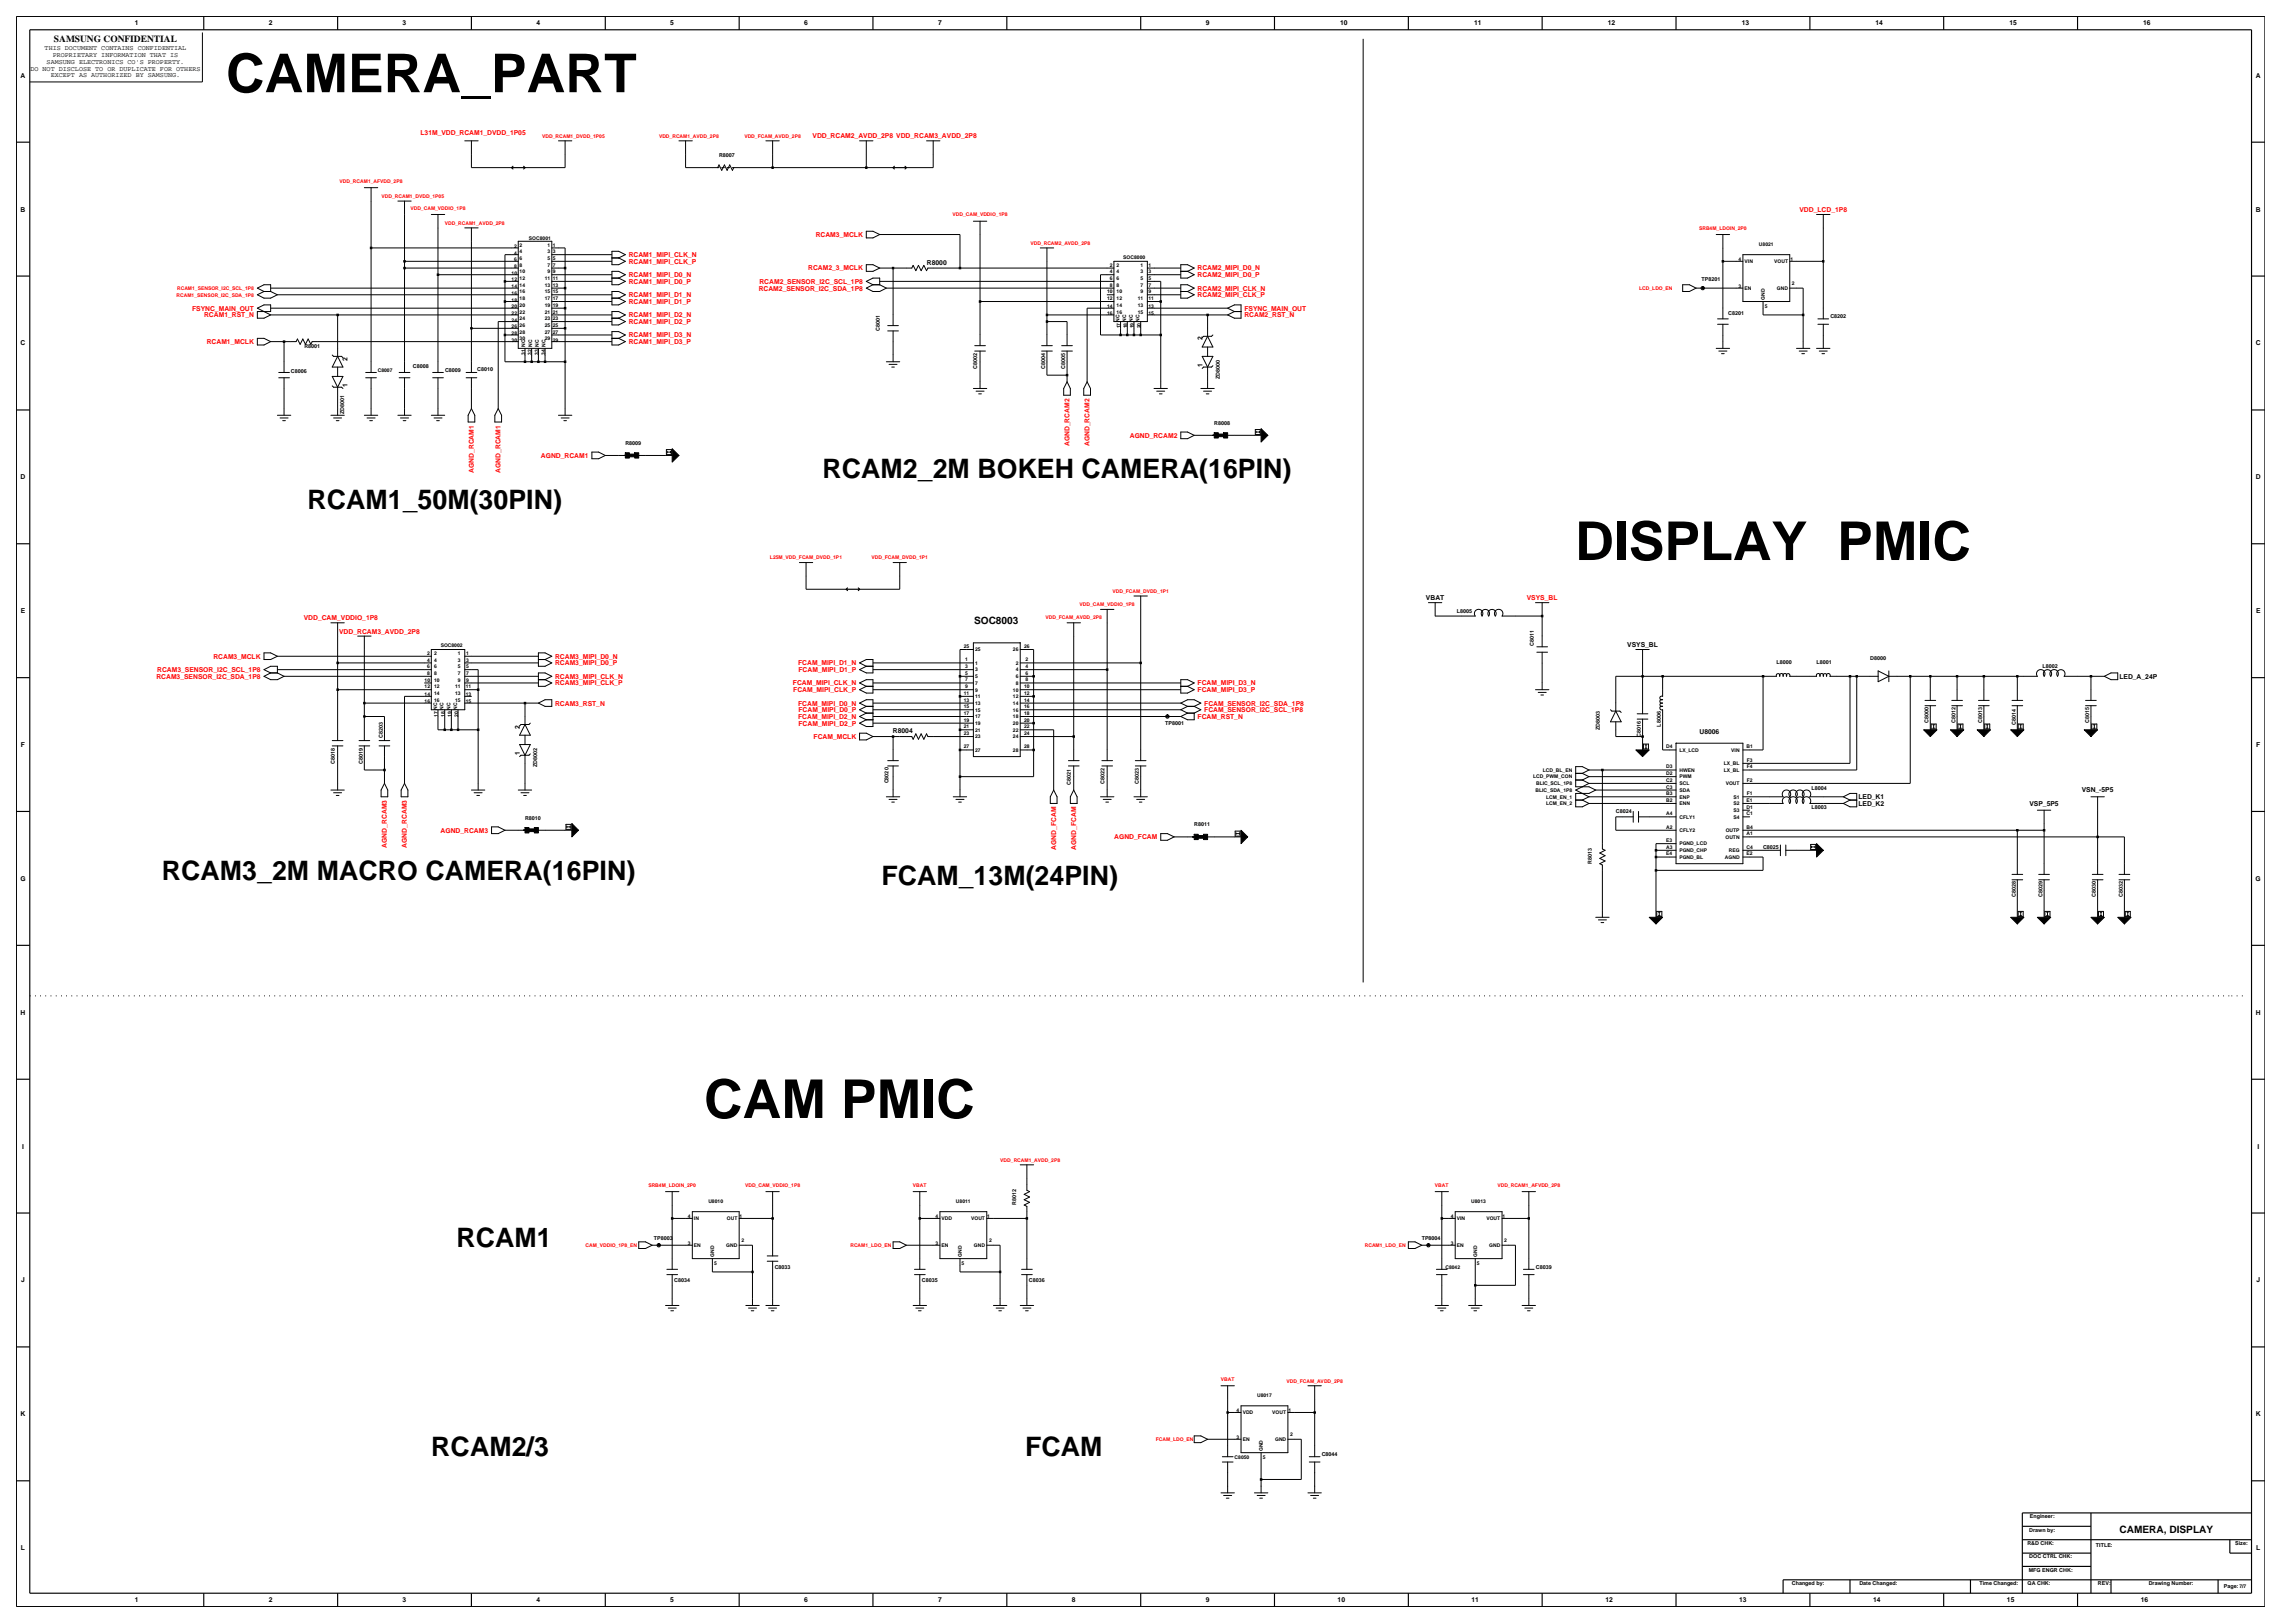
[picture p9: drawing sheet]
<svg xmlns="http://www.w3.org/2000/svg" width="420mm" height="297mm" viewBox="0 0 420 297" stroke-linecap="round" stroke-linejoin="round" font-family="sans-serif">
<defs><g id="words">
<g font-size="9.8">
<text x="41.4" y="16.9">CAMERA_PART</text>
<text x="288.2" y="102.5">DISPLAY PMIC</text>
<text x="128.8" y="204.6">CAM PMIC</text>
</g>
<g font-size="4.9">
<text x="150.5" y="87.6">RCAM2_2M BOKEH CAMERA(16PIN)</text>
<text x="56.3" y="93.1">RCAM1_50M(30PIN)</text>
<text x="29.6" y="161.1">RCAM3_2M MACRO CAMERA(16PIN)</text>
<text x="161.3" y="162">FCAM_13M(24PIN)</text>
<text x="83.5" y="228.2">RCAM1</text>
<text x="78.9" y="266.4">RCAM2/3</text>
<text x="187.6" y="266.4">FCAM</text>
</g>
<g font-size="1.9">
<text x="178.3" y="114.3">SOC8003</text>
<text x="387.9" y="280.5">CAMERA, DISPLAY</text>
</g>
<text font-size="1.7" x="9.9" y="7.7">SAMSUNG CONFIDENTIAL</text>
<g font-size="1.2">
<text x="24.7" y="4.7">1</text>
<text x="49.2" y="4.7">2</text>
<text x="73.7" y="4.7">3</text>
<text x="98.2" y="4.7">4</text>
<text x="122.7" y="4.7">5</text>
<text x="147.2" y="4.7">6</text>
<text x="171.7" y="4.7">7</text>
<text x="220.7" y="4.7">9</text>
<text x="245.3" y="4.7">10</text>
<text x="269.8" y="4.7">11</text>
<text x="294.3" y="4.7">12</text>
<text x="318.7" y="4.7">13</text>
<text x="343.2" y="4.7">14</text>
<text x="367.7" y="4.7">15</text>
<text x="392.2" y="4.7">16</text>
<text x="8.2" y="9.2">THIS DOCUMENT CONTAINS CONFIDENTIAL</text>
<text x="8.5" y="11.7">SAMSUNG ELECTRONICS CO'S PROPERTY.</text>
<text x="9.6" y="10.5">PROPRIETARY INFORMATION THAT IS</text>
<text x="3.8" y="14.2">A</text>
<text x="5.6" y="12.9">DO NOT DISCLOSE TO OR DUPLICATE FOR OTHERS</text>
<text x="9.3" y="14.1">EXCEPT AS AUTHORIZED BY SAMSUNG.</text>
<text x="412.8" y="14.2">A</text>
<text x="3.8" y="38.7">B</text>
<text x="412.8" y="38.7">B</text>
<text x="169.6" y="48.4">R8000</text>
<text x="3.8" y="63.2">C</text>
<text x="63.6" y="66" transform="rotate(-90 63.6 66)">2</text>
<text x="220.1" y="62.3" transform="rotate(-90 220.1 62.3)">2</text>
<text x="412.8" y="63.2">C</text>
<text x="63.6" y="70.8" transform="rotate(-90 63.6 70.8)">1</text>
<text x="220.1" y="67.1" transform="rotate(-90 220.1 67.1)">1</text>
<text x="3.8" y="87.7">D</text>
<text x="412.8" y="87.7">D</text>
<text x="3.8" y="112.2">E</text>
<text x="261" y="109.8">VBAT</text>
<text x="412.9" y="112.2">E</text>
<text x="297.8" y="118.4">VSYS_BL</text>
<text x="387.9" y="124.2">LED_A_24P</text>
<text x="3.8" y="136.7">F</text>
<text x="95.2" y="133.3" transform="rotate(-90 95.2 133.3)">2</text>
<text x="163.4" y="134.1">R8004</text>
<text x="311" y="134.3">U8006</text>
<text x="412.9" y="136.7">F</text>
<text x="95.2" y="138.1" transform="rotate(-90 95.2 138.1)">1</text>
<text x="340.1" y="146.2">LED_K1</text>
<text x="340.1" y="147.5">LED_K2</text>
<text x="371.4" y="147.5">VSP_5P5</text>
<text x="381" y="145">VSN_-5P5</text>
<text x="3.7" y="161.2">G</text>
<text x="412.8" y="161.2">G</text>
<text x="3.8" y="185.7">H</text>
<text x="412.8" y="185.7">H</text>
<text x="4" y="210.2">I</text>
<text x="413.1" y="210.2">I</text>
<text x="3.9" y="234.7">J</text>
<text x="412.9" y="234.7">J</text>
<text x="3.8" y="259.2">K</text>
<text x="412.8" y="259.2">K</text>
<text x="3.8" y="283.7">L</text>
<text x="412.9" y="283.7">L</text>
<text x="24.7" y="293.2">1</text>
<text x="49.2" y="293.2">2</text>
<text x="73.7" y="293.2">3</text>
<text x="98.2" y="293.2">4</text>
<text x="122.7" y="293.2">5</text>
<text x="147.2" y="293.2">6</text>
<text x="171.7" y="293.2">7</text>
<text x="196.2" y="293.2">8</text>
<text x="220.7" y="293.2">9</text>
<text x="244.8" y="293.2">10</text>
<text x="269.3" y="293.2">11</text>
<text x="293.8" y="293.2">12</text>
<text x="318.3" y="293.2">13</text>
<text x="342.8" y="293.2">14</text>
<text x="367.3" y="293.2">15</text>
<text x="391.8" y="293.2">16</text>
</g>
<g font-size="1.2" fill="#f00">
<text x="76.9" y="24.7">L31M_VDD_RCAM1_DVDD_1P05</text>
<text x="148.7" y="25.3">VDD_RCAM2_AVDD_2P8 VDD_RCAM3_AVDD_2P8</text>
<text x="329.3" y="38.8">VDD_LCD_1P8</text>
<text x="115.1" y="47">RCAM1_MIPI_CLK_N</text>
<text x="149.3" y="43.4">RCAM3_MCLK</text>
<text x="115.1" y="50.7">RCAM1_MIPI_D0_N</text>
<text x="115.1" y="51.9">RCAM1_MIPI_D0_P</text>
<text x="115.1" y="48.3">RCAM1_MIPI_CLK_P</text>
<text x="138.8" y="53.2">RCAM2_SENSOR_I2C_SDA_1P8</text>
<text x="139" y="51.9">RCAM2_SENSOR_I2C_SCL_1P8</text>
<text x="147.9" y="49.5">RCAM2_3_MCLK</text>
<text x="219.2" y="53.2">RCAM2_MIPI_CLK_N</text>
<text x="219.2" y="49.5">RCAM2_MIPI_D0_N</text>
<text x="219.2" y="50.7">RCAM2_MIPI_D0_P</text>
<text x="35.2" y="56.8">FSYNC_MAIN_OUT</text>
<text x="37.4" y="58.1">RCAM1_RST_N</text>
<text x="115.1" y="54.4">RCAM1_MIPI_D1_N</text>
<text x="115.1" y="55.6">RCAM1_MIPI_D1_P</text>
<text x="115.1" y="59.3">RCAM1_MIPI_D2_P</text>
<text x="115.1" y="58.1">RCAM1_MIPI_D2_N</text>
<text x="219.2" y="54.4">RCAM2_MIPI_CLK_P</text>
<text x="227.7" y="56.8">FSYNC_MAIN_OUT</text>
<text x="227.7" y="58.1">RCAM2_RST_N</text>
<text x="37.8" y="63">RCAM1_MCLK</text>
<text x="115.1" y="63">RCAM1_MIPI_D3_P</text>
<text x="115.1" y="61.7">RCAM1_MIPI_D3_N</text>
<text x="99" y="83.8">AGND_RCAM1</text>
<text x="195.7" y="81.6" transform="rotate(-90 195.7 81.6)">AGND_RCAM2</text>
<text x="199.4" y="81.6" transform="rotate(-90 199.4 81.6)">AGND_RCAM2</text>
<text x="206.8" y="80.1">AGND_RCAM2</text>
<text x="86.7" y="86.5" transform="rotate(-90 86.7 86.5)">AGND_RCAM1</text>
<text x="91.6" y="86.5" transform="rotate(-90 91.6 86.5)">AGND_RCAM1</text>
<text x="55.6" y="113.5">VDD_CAM_VDDIO_1P8</text>
<text x="279.4" y="109.8">VSYS_BL</text>
<text x="62.1" y="115.9">VDD_RCAM3_AVDD_2P8</text>
<text x="28.6" y="124.2">RCAM3_SENSOR_I2C_SDA_1P8</text>
<text x="28.8" y="123">RCAM3_SENSOR_I2C_SCL_1P8</text>
<text x="39.1" y="120.5">RCAM3_MCLK</text>
<text x="101.6" y="124.2">RCAM3_MIPI_CLK_N</text>
<text x="101.6" y="125.4">RCAM3_MIPI_CLK_P</text>
<text x="101.6" y="120.5">RCAM3_MIPI_D0_N</text>
<text x="101.6" y="121.7">RCAM3_MIPI_D0_P</text>
<text x="145.1" y="125.4">FCAM_MIPI_CLK_N</text>
<text x="146.1" y="121.7">FCAM_MIPI_D1_N</text>
<text x="146.1" y="123">FCAM_MIPI_D1_P</text>
<text x="219.2" y="125.4">FCAM_MIPI_D3_N</text>
<text x="101.6" y="129.1">RCAM3_RST_N</text>
<text x="145.2" y="126.6">FCAM_MIPI_CLK_P</text>
<text x="146.1" y="129.1">FCAM_MIPI_D0_N</text>
<text x="146.1" y="131.6">FCAM_MIPI_D2_N</text>
<text x="146.1" y="130.3">FCAM_MIPI_D0_P</text>
<text x="219.2" y="126.6">FCAM_MIPI_D3_P</text>
<text x="219.2" y="131.6">FCAM_RST_N</text>
<text x="220.4" y="130.3">FCAM_SENSOR_I2C_SCL_1P8</text>
<text x="220.4" y="129.1">FCAM_SENSOR_I2C_SDA_1P8</text>
<text x="146.1" y="132.8">FCAM_MIPI_D2_P</text>
<text x="148.9" y="135.2">FCAM_MCLK</text>
<text x="70.8" y="155.1" transform="rotate(-90 70.8 155.1)">AGND_RCAM3</text>
<text x="74.5" y="155.1" transform="rotate(-90 74.5 155.1)">AGND_RCAM3</text>
<text x="80.6" y="152.4">AGND_RCAM3</text>
<text x="193.3" y="155.5" transform="rotate(-90 193.3 155.5)">AGND_FCAM</text>
<text x="196.9" y="155.5" transform="rotate(-90 196.9 155.5)">AGND_FCAM</text>
<text x="203.9" y="153.6">AGND_FCAM</text>
</g>
<g font-size="1">
<text x="131.6" y="28.7">R8007</text>
<text x="311.4" y="51.4">TP8201</text>
<text x="316.3" y="57.7">C8201</text>
<text x="335" y="58.3">C8202</text>
<text x="55.7" y="63.7">R8001</text>
<text x="161" y="60.6" transform="rotate(-90 161 60.6)">C8001</text>
<text x="53.2" y="68.3">C8006</text>
<text x="75.6" y="67.4">C8008</text>
<text x="81.4" y="68.1">C8009</text>
<text x="87.3" y="67.8">C8010</text>
<text x="178.8" y="67.6" transform="rotate(-90 178.8 67.6)">C8002</text>
<text x="191.3" y="67.6" transform="rotate(-90 191.3 67.6)">C8004</text>
<text x="195" y="67.6" transform="rotate(-90 195 67.6)">C8005</text>
<text x="223.2" y="69.4" transform="rotate(-90 223.2 69.4)">ZD8000</text>
<text x="63" y="75.8" transform="rotate(-90 63 75.8)">ZD8001</text>
<text x="222.2" y="77.7">R8008</text>
<text x="114.4" y="81.4">R8009</text>
<text x="266.6" y="112.1">L8005</text>
<text x="280.7" y="118.3" transform="rotate(-90 280.7 118.3)">C8011</text>
<text x="325.1" y="121.5">L8000</text>
<text x="332.4" y="121.5">L8001</text>
<text x="342.2" y="120.8">D8000</text>
<text x="373.8" y="122.2">L8002</text>
<text x="70" y="135.1" transform="rotate(-90 70 135.1)">C8203</text>
<text x="213.3" y="132.7">TP8001</text>
<text x="292.8" y="133.5" transform="rotate(-90 292.8 133.5)">ZD8003</text>
<text x="300.3" y="134.8" transform="rotate(-90 300.3 134.8)">C8016</text>
<text x="304" y="133" transform="rotate(-90 304 133)">L8006</text>
<text x="353" y="132.3" transform="rotate(-90 353 132.3)">C8000</text>
<text x="357.9" y="132.3" transform="rotate(-90 357.9 132.3)">C8012</text>
<text x="362.8" y="132.3" transform="rotate(-90 362.8 132.3)">C8013</text>
<text x="368.9" y="132.6" transform="rotate(-90 368.9 132.6)">C8014</text>
<text x="382.3" y="132.3" transform="rotate(-90 382.3 132.3)">C8015</text>
<text x="61.3" y="139.8" transform="rotate(-90 61.3 139.8)">C8018</text>
<text x="66.4" y="139.8" transform="rotate(-90 66.4 139.8)">C8019</text>
<text x="98.3" y="140.4" transform="rotate(-90 98.3 140.4)">ZD8002</text>
<text x="162.6" y="143.4" transform="rotate(-90 162.6 143.4)">C8020</text>
<text x="196" y="143.7" transform="rotate(-90 196 143.7)">C8021</text>
<text x="202.1" y="143.5" transform="rotate(-90 202.1 143.5)">C8022</text>
<text x="208.4" y="143.5" transform="rotate(-90 208.4 143.5)">C8023</text>
<text x="96.1" y="150">R8010</text>
<text x="295.7" y="148.9">C8024</text>
<text x="331.5" y="144.6">L8004</text>
<text x="331.5" y="148">L8003</text>
<text x="218.5" y="151.2">R8011</text>
<text x="322.7" y="155.3">C8025</text>
<text x="291.3" y="158" transform="rotate(-90 291.3 158)">R8013</text>
<text x="368.9" y="164.2" transform="rotate(-90 368.9 164.2)">C8028</text>
<text x="373.8" y="164.2" transform="rotate(-90 373.8 164.2)">C8029</text>
<text x="383.6" y="164.2" transform="rotate(-90 383.6 164.2)">C8030</text>
<text x="388.5" y="164.2" transform="rotate(-90 388.5 164.2)">C8032</text>
<text x="186" y="220.5" transform="rotate(-90 186 220.5)">R8012</text>
<text x="119.6" y="227">TP8003</text>
<text x="260.2" y="227">TP8004</text>
<text x="141.8" y="232.2">C8033</text>
<text x="281.1" y="232.2">C8039</text>
<text x="123.4" y="234.6">C8034</text>
<text x="168.7" y="234.6">C8035</text>
<text x="188.3" y="234.6">C8036</text>
<text x="241.9" y="266.5">C8044</text>
<text x="371.4" y="280.2">Drawn by:</text>
<text x="371.5" y="277.8">Engineer:</text>
<text x="371" y="282.7">R&amp;D CHK:</text>
<text x="371.3" y="287.6">MFG ENGR CHK:</text>
<text x="371.4" y="285.2">DOC CTRL CHK:</text>
<text x="383.6" y="283">TITLE:</text>
<text x="409.1" y="282.7">Size:</text>
<text x="327.9" y="290.1">Changed by:</text>
<text x="340.3" y="290.1">Date Changed:</text>
<text x="362.2" y="290.1">Time Changed:</text>
<text x="371.1" y="290.1">QA CHK:</text>
<text x="383.9" y="290.1">REV:</text>
<text x="393.2" y="290.1">Drawing Number:</text>
<text x="407" y="290.5">Page: 7/7</text>
</g>
<g font-size=".9" fill="#f00">
<text x="99.2" y="25.2">VDD_RCAM1_DVDD_1P05</text>
<text x="120.6" y="25.2">VDD_RCAM1_AVDD_2P8</text>
<text x="136.2" y="25.2">VDD_FCAM_AVDD_2P8</text>
<text x="62.2" y="33.5">VDD_RCAM1_AFVDD_2P8</text>
<text x="69.8" y="36.2">VDD_RCAM1_DVDD_1P05</text>
<text x="75.1" y="38.4">VDD_CAM_VDDIO_1P8</text>
<text x="81.4" y="41.1">VDD_RCAM1_AVDD_2P8</text>
<text x="174.3" y="39.6">VDD_CAM_VDDIO_1P8</text>
<text x="188.6" y="44.8">VDD_RCAM2_AVDD_2P8</text>
<text x="310.9" y="42">SRB4M_LDOIN_2P0</text>
<text x="32.4" y="53.1">RCAM1_SENSOR_I2C_SCL_1P8</text>
<text x="300" y="53.1">LCD_LDO_EN</text>
<text x="32.3" y="54.3">RCAM1_SENSOR_I2C_SDA_1P8</text>
<text x="140.9" y="102.4">L25M_VDD_FCAM_DVDD_1P1</text>
<text x="159.5" y="102.4">VDD_FCAM_DVDD_1P1</text>
<text x="191.3" y="113.4">VDD_FCAM_AVDD_2P8</text>
<text x="197.6" y="110.9">VDD_CAM_VDDIO_1P8</text>
<text x="203.6" y="108.5">VDD_FCAM_DVDD_1P1</text>
<text x="183.1" y="212.6">VDD_RCAM1_AVDD_2P8</text>
<text x="118.7" y="217.2">SRB4M_LDOIN_2P0</text>
<text x="136.3" y="217.2">VDD_CAM_VDDIO_1P8</text>
<text x="167.1" y="217.2">VBAT</text>
<text x="262.6" y="217.2">VBAT</text>
<text x="274" y="217.2">VDD_RCAM1_AFVDD_2P8</text>
<text x="107.2" y="228.2">CAM_VDDIO_1P8_EN</text>
<text x="155.6" y="228.2">RCAM1_LDO_EN</text>
<text x="249.8" y="228.2">RCAM1_LDO_EN</text>
<text x="223.4" y="252.7">VBAT</text>
<text x="235.4" y="253">VDD_FCAM_AVDD_2P8</text>
<text x="211.5" y="263.7">FCAM_LDO_EN</text>
</g>
<g font-size=".9">
<text x="94.1" y="46.6">4</text>
<text x="94.1" y="47.8">6</text>
<text x="94.1" y="45.4">2</text>
<text x="95.1" y="46.4">4</text>
<text x="95.1" y="47.6">6</text>
<text x="95.1" y="45.1">2</text>
<text x="96.8" y="43.9">SOC8001</text>
<text x="100.2" y="46.4">3</text>
<text x="100.2" y="47.6">5</text>
<text x="100.2" y="45.1">1</text>
<text x="101.2" y="46.4">3</text>
<text x="101.2" y="47.6">5</text>
<text x="101.2" y="45.1">1</text>
<text x="205.6" y="47.3">SOC8000</text>
<text x="318.2" y="47.8">4</text>
<text x="321.9" y="45.1">U8021</text>
<text x="327.6" y="47.8">1</text>
<text x="93.6" y="51.5">12</text>
<text x="93.6" y="52.7">14</text>
<text x="93.6" y="53.9">16</text>
<text x="93.6" y="50.3">10</text>
<text x="94.1" y="49.1">8</text>
<text x="95.1" y="48.8">8</text>
<text x="95.1" y="51.3">12</text>
<text x="95.1" y="52.5">14</text>
<text x="95.1" y="53.7">16</text>
<text x="95.1" y="50">10</text>
<text x="99.7" y="52.5">13</text>
<text x="99.7" y="53.7">15</text>
<text x="99.7" y="51.3">11</text>
<text x="100.2" y="48.8">7</text>
<text x="100.2" y="50">9</text>
<text x="101.2" y="52.5">13</text>
<text x="101.2" y="53.7">15</text>
<text x="101.2" y="51.3">11</text>
<text x="101.2" y="50">9</text>
<text x="101.2" y="48.8">7</text>
<text x="202.6" y="53.7">10</text>
<text x="203.1" y="52.5">8</text>
<text x="203.1" y="48.8">2</text>
<text x="203.1" y="50">4</text>
<text x="203.1" y="51.3">6</text>
<text x="204.3" y="52.5">8</text>
<text x="204.3" y="48.8">2</text>
<text x="204.3" y="50">4</text>
<text x="204.3" y="51.3">6</text>
<text x="204.3" y="53.7">10</text>
<text x="208.7" y="53.7">9</text>
<text x="208.7" y="50">3</text>
<text x="208.7" y="51.3">5</text>
<text x="208.7" y="52.5">7</text>
<text x="208.7" y="48.8">1</text>
<text x="210.2" y="52.5">7</text>
<text x="210.2" y="53.7">9</text>
<text x="210.2" y="50">3</text>
<text x="210.2" y="51.3">5</text>
<text x="210.2" y="48.8">1</text>
<text x="318.2" y="52.7">3</text>
<text x="319.3" y="53.1">EN</text>
<text x="319.3" y="48.1">VIN</text>
<text x="324.7" y="48.1">VOUT</text>
<text x="325.2" y="53.1">GND</text>
<text x="327.9" y="52.1">2</text>
<text x="93.6" y="56.4">20</text>
<text x="93.6" y="57.6">22</text>
<text x="93.6" y="58.8">24</text>
<text x="93.6" y="55.2">18</text>
<text x="95.1" y="56.1">20</text>
<text x="95.1" y="57.4">22</text>
<text x="95.1" y="58.6">24</text>
<text x="95.1" y="59.8">26</text>
<text x="95.1" y="54.9">18</text>
<text x="99.7" y="57.4">21</text>
<text x="99.7" y="58.6">23</text>
<text x="99.7" y="59.8">25</text>
<text x="99.7" y="54.9">17</text>
<text x="99.7" y="56.1">19</text>
<text x="101.2" y="57.4">21</text>
<text x="101.2" y="58.6">23</text>
<text x="101.2" y="59.8">25</text>
<text x="101.2" y="54.9">17</text>
<text x="101.2" y="56.1">19</text>
<text x="202.6" y="57.6">16</text>
<text x="202.6" y="54.9">12</text>
<text x="202.6" y="56.4">14</text>
<text x="204.3" y="57.4">16</text>
<text x="204.3" y="54.9">12</text>
<text x="204.3" y="56.1">14</text>
<text x="208.2" y="57.4">15</text>
<text x="208.2" y="54.9">11</text>
<text x="208.2" y="56.1">13</text>
<text x="210.2" y="57.6">15</text>
<text x="210.2" y="54.9">11</text>
<text x="210.2" y="56.4">13</text>
<text x="323" y="56.4">5</text>
<text x="323" y="54.9" transform="rotate(-90 323 54.9)">GND</text>
<text x="93.6" y="61.3">28</text>
<text x="93.6" y="62.5">30</text>
<text x="93.6" y="60.1">26</text>
<text x="95.1" y="61">28</text>
<text x="95.1" y="62.3">30</text>
<text x="96.1" y="65" transform="rotate(-90 96.1 65)">31</text>
<text x="96.1" y="63.5" transform="rotate(-90 96.1 63.5)">NC</text>
<text x="97.3" y="65" transform="rotate(-90 97.3 65)">32</text>
<text x="97.4" y="63.5" transform="rotate(-90 97.4 63.5)">NC</text>
<text x="98.5" y="65" transform="rotate(-90 98.5 65)">33</text>
<text x="98.6" y="63.5" transform="rotate(-90 98.6 63.5)">NC</text>
<text x="99.7" y="61">27</text>
<text x="99.7" y="62.3">29</text>
<text x="99.7" y="65" transform="rotate(-90 99.7 65)">34</text>
<text x="99.8" y="63.5" transform="rotate(-90 99.8 63.5)">NC</text>
<text x="101.2" y="61">27</text>
<text x="101.2" y="62.5">29</text>
<text x="205.1" y="60.1" transform="rotate(-90 205.1 60.1)">17 NC</text>
<text x="206.3" y="60.1" transform="rotate(-90 206.3 60.1)">18 NC</text>
<text x="207.5" y="60.1" transform="rotate(-90 207.5 60.1)">19 NC</text>
<text x="208.8" y="60.1" transform="rotate(-90 208.8 60.1)">20 NC</text>
<text x="69.1" y="68">C8007</text>
<text x="78.2" y="119.8">2</text>
<text x="79.4" y="119.8">2</text>
<text x="80.6" y="118.4">SOC8002</text>
<text x="83.8" y="119.8">1</text>
<text x="85.3" y="119.8">1</text>
<text x="176.4" y="118.6">25</text>
<text x="178.4" y="119.2">25</text>
<text x="185.4" y="119.2">26</text>
<text x="187.4" y="118.6">26</text>
<text x="77.7" y="124.7">10</text>
<text x="77.7" y="126">12</text>
<text x="78.2" y="121.1">4</text>
<text x="78.2" y="122.3">6</text>
<text x="78.2" y="123.5">8</text>
<text x="79.4" y="121.1">4</text>
<text x="79.4" y="122.3">6</text>
<text x="79.4" y="123.5">8</text>
<text x="79.4" y="124.7">10</text>
<text x="79.4" y="126">12</text>
<text x="83.3" y="126">11</text>
<text x="83.8" y="124.7">9</text>
<text x="83.8" y="121.1">3</text>
<text x="83.8" y="122.3">5</text>
<text x="83.8" y="123.5">7</text>
<text x="85.3" y="126">11</text>
<text x="85.3" y="124.7">9</text>
<text x="85.3" y="121.1">3</text>
<text x="85.3" y="122.3">5</text>
<text x="85.3" y="123.5">7</text>
<text x="176.6" y="122.2">3</text>
<text x="176.6" y="123.5">5</text>
<text x="176.6" y="124.7">7</text>
<text x="176.6" y="125.9">9</text>
<text x="176.6" y="121">1</text>
<text x="178.4" y="124.1">5</text>
<text x="178.4" y="125.3">7</text>
<text x="178.4" y="122.9">3</text>
<text x="178.4" y="121.6">1</text>
<text x="185.9" y="122.9">4</text>
<text x="185.9" y="124.1">6</text>
<text x="185.9" y="125.3">8</text>
<text x="185.9" y="121.6">2</text>
<text x="187.4" y="125.9">10</text>
<text x="187.7" y="122.2">4</text>
<text x="187.7" y="123.5">6</text>
<text x="187.7" y="124.7">8</text>
<text x="187.7" y="121">2</text>
<text x="77.7" y="128.7">16</text>
<text x="77.7" y="127.4">14</text>
<text x="79.4" y="128.4">16</text>
<text x="79.4" y="127.2">14</text>
<text x="80" y="129.9" transform="rotate(-90 80 129.9)">NC</text>
<text x="80.2" y="131.1" transform="rotate(-90 80.2 131.1)">17</text>
<text x="81.2" y="129.9" transform="rotate(-90 81.2 129.9)">NC</text>
<text x="81.4" y="131.1" transform="rotate(-90 81.4 131.1)">18</text>
<text x="82.4" y="129.9" transform="rotate(-90 82.4 129.9)">NC</text>
<text x="82.6" y="131.1" transform="rotate(-90 82.6 131.1)">19</text>
<text x="83.3" y="127.2">13</text>
<text x="83.3" y="128.4">15</text>
<text x="83.6" y="129.9" transform="rotate(-90 83.6 129.9)">NC</text>
<text x="83.8" y="131.1" transform="rotate(-90 83.8 131.1)">20</text>
<text x="85.3" y="128.7">15</text>
<text x="85.3" y="127.4">13</text>
<text x="176.4" y="129.6">15</text>
<text x="176.4" y="130.8">17</text>
<text x="176.4" y="127.2">11</text>
<text x="176.4" y="128.4">13</text>
<text x="178.4" y="126.5">9</text>
<text x="178.4" y="130.2">15</text>
<text x="178.4" y="131.4">17</text>
<text x="178.4" y="127.8">11</text>
<text x="178.4" y="129">13</text>
<text x="185.4" y="129">14</text>
<text x="185.4" y="130.2">16</text>
<text x="185.4" y="131.4">18</text>
<text x="185.4" y="126.5">10</text>
<text x="185.4" y="127.8">12</text>
<text x="187.4" y="129.6">16</text>
<text x="187.4" y="130.8">18</text>
<text x="187.4" y="127.2">12</text>
<text x="187.4" y="128.4">14</text>
<text x="176.4" y="134.5">23</text>
<text x="176.4" y="136.9">27</text>
<text x="176.4" y="132">19</text>
<text x="176.4" y="133.3">21</text>
<text x="178.4" y="135.1">23</text>
<text x="178.4" y="137.6">27</text>
<text x="178.4" y="132.7">19</text>
<text x="178.4" y="133.9">21</text>
<text x="185.4" y="133.9">22</text>
<text x="185.4" y="135.1">24</text>
<text x="185.4" y="137.6">28</text>
<text x="185.4" y="132.7">20</text>
<text x="187.4" y="133.3">22</text>
<text x="187.4" y="134.5">24</text>
<text x="187.4" y="136.9">28</text>
<text x="187.4" y="132">20</text>
<text x="304.9" y="136.9">D4</text>
<text x="307.3" y="137.6">LX_LCD</text>
<text x="316.8" y="137.6">VIN</text>
<text x="319.6" y="136.9">B1</text>
<text x="280.6" y="142.4">LCD_PWM_CON</text>
<text x="281.1" y="143.7">BLIC_SCL_1P8</text>
<text x="282.3" y="141.2">LCD_BL_EN</text>
<text x="304.9" y="141.8">D2</text>
<text x="304.9" y="140.6">D3</text>
<text x="304.9" y="143.1">C2</text>
<text x="307.3" y="142.4">PWM</text>
<text x="307.3" y="141.2">HWEN</text>
<text x="307.3" y="143.7">SCL</text>
<text x="315.5" y="140">LX_BL</text>
<text x="315.5" y="141.2">LX_BL</text>
<text x="315.8" y="143.7">VOUT</text>
<text x="319.7" y="143.1">F2</text>
<text x="319.7" y="139.4">F3</text>
<text x="319.7" y="140.6">F4</text>
<text x="281" y="144.9">BLIC_SDA_1P8</text>
<text x="283" y="147.3">LCM_EN_2</text>
<text x="283" y="146.1">LCM_EN_1</text>
<text x="304.9" y="146.7">B2</text>
<text x="304.9" y="145.5">B3</text>
<text x="304.9" y="144.3">C3</text>
<text x="304.9" y="149.2">A4</text>
<text x="307.3" y="147.3">ENN</text>
<text x="307.3" y="146.1">ENP</text>
<text x="307.3" y="144.9">SDA</text>
<text x="307.3" y="149.8">CFLY1</text>
<text x="317.2" y="146.1">S1</text>
<text x="317.2" y="148.6">S3</text>
<text x="317.2" y="147.3">S2</text>
<text x="317.2" y="149.8">S4</text>
<text x="319.6" y="148">D1</text>
<text x="319.6" y="149.2">C1</text>
<text x="319.6" y="146.7">E1</text>
<text x="319.7" y="145.5">F1</text>
<text x="304.9" y="151.6">A2</text>
<text x="304.9" y="155.3">A3</text>
<text x="304.9" y="154.1">E3</text>
<text x="307.3" y="154.7">PGND_LCD</text>
<text x="307.3" y="152.3">CFLY2</text>
<text x="307.3" y="155.9">PGND_CHP</text>
<text x="315.8" y="153.5">OUTN</text>
<text x="315.8" y="152.3">OUTP</text>
<text x="316.4" y="155.9">REG</text>
<text x="319.6" y="151.6">B4</text>
<text x="319.6" y="155.3">C4</text>
<text x="319.6" y="152.9">A1</text>
<text x="304.9" y="156.5">E4</text>
<text x="307.3" y="157.2">PGND_BL</text>
<text x="315.7" y="157.2">AGND</text>
<text x="319.6" y="156.5">E2</text>
<text x="129.6" y="220.2">U8010</text>
<text x="174.9" y="220.2">U8011</text>
<text x="269.2" y="220.2">U8013</text>
<text x="125.9" y="227.9">3</text>
<text x="125.9" y="223">4</text>
<text x="127" y="223.3">IN</text>
<text x="133" y="223.3">OUT</text>
<text x="135.4" y="223">1</text>
<text x="135.7" y="227.2">2</text>
<text x="171.2" y="223">4</text>
<text x="171.2" y="227.9">3</text>
<text x="172.3" y="223.3">VDD</text>
<text x="177.7" y="223.3">VOUT</text>
<text x="180.7" y="223">1</text>
<text x="181" y="227.2">2</text>
<text x="265.5" y="227.9">3</text>
<text x="265.5" y="223">4</text>
<text x="266.6" y="223.3">VIN</text>
<text x="272" y="223.3">VOUT</text>
<text x="275" y="223">1</text>
<text x="275.3" y="227.2">2</text>
<text x="127" y="228.2">EN</text>
<text x="130.7" y="231.6">5</text>
<text x="130.7" y="230" transform="rotate(-90 130.7 230)">GND</text>
<text x="132.9" y="228.2">GND</text>
<text x="172.3" y="228.2">EN</text>
<text x="176" y="231.6">5</text>
<text x="176" y="230" transform="rotate(-90 176 230)">GND</text>
<text x="178.2" y="228.2">GND</text>
<text x="264.5" y="232.1">C8042</text>
<text x="266.6" y="228.2">EN</text>
<text x="270.3" y="231.6">5</text>
<text x="270.3" y="230" transform="rotate(-90 270.3 230)">GND</text>
<text x="272.5" y="228.2">GND</text>
<text x="230.1" y="255.7">U8017</text>
<text x="226.3" y="263.4">3</text>
<text x="226.3" y="258.5">4</text>
<text x="227.4" y="263.7">EN</text>
<text x="227.4" y="258.8">VDD</text>
<text x="232.8" y="258.8">VOUT</text>
<text x="233.4" y="263.7">GND</text>
<text x="235.8" y="258.5">1</text>
<text x="236.1" y="262.7">2</text>
<text x="226" y="267">C8050</text>
<text x="231.1" y="267.1">5</text>
<text x="231.1" y="265.5" transform="rotate(-90 231.1 265.5)">GND</text>
</g>
</g></defs>
<!-- layer: MFD Layer /idea/tmp/Extended-Print.nuri.jung.sheet8.4.mfd -->
<g fill="none" stroke="#000" stroke-width=".18">
<path d="M37 5.9v9.1h-31.5M249.5 7.1v172.7M66.7 34.3h2.4M67.9 34.3v33.9M72.8 36.8h2.4M74 36.8v31.4M78.9 39.2h2.5M80.2 39.2v29M85.1 25.8h2.4M86.3 25.8v4.9h7.3M102.2 25.8h2.5M103.4 25.8v4.9h-7.3"/>
<path d="M124.2 25.8h2.5M125.5 25.8v4.9h6.1M131.3 30.7l.3-.5 .5 1 .5-1 .5 1 .4-1 .5 1 .3-.5M132.1 30.7h.5M133.1 30.7h.4M134 30.7h29.4M140.2 25.8h2.4M141.4 25.8v4.9M157.3 25.8h2.5M158.5 25.8v4.9M169.6 25.8h2.4M170.8 25.8v4.9h-4.9"/>
<path d="M332.4 39.2h2.5M333.7 39.2v19.1M47.1 56.4l1.2-.6h1.2v1.2h-2.4v1.2h1.2l1.2-.6zM48.3 53.3l-1.2 .6 1.2 .7h1.2l1.3-.7M48.3 53.3l-1.2-.6 1.2-.6h1.2v1.2M48.3 53.3h1.2M49.5 52.7h45.3M49.5 56.4h45.3M49.5 57.6h45.3M49.5 53.3l1.3 .6M50.8 53.9h44M61.8 57.6v7.6"/>
<path d="M67.9 45.4h26.9M74 49.1h20.8M74 47.8h20.8M80.2 50.3h14.6M85.1 41.7h2.4M86.3 41.7v26.5M92.4 51.5h2.4M92.4 55.2h2.4M94.8 46.6h-2.4v19.6h11M94.8 58.8h-3.6v16M94.8 44.2h6.2v19.5h-6.2zM101 49.1h2.4"/>
<path d="M101 52.7h2.4M101 51.5h11M101 47.8h11M101 46.6h11M101 45.4h2.4v30.6M101 55.2h11M101 50.3h11M101 56.4h2.4M101 57.6h11M101 58.8h11M101 53.9h11M112 46h1.2l1.2 .6-1.2 .6 1.2 .6-1.2 .6h-1.2z"/>
<path d="M112 49.7h1.2l1.2 .6-1.2 .6 1.2 .6-1.2 .6h-1.2zM112 53.3h1.2l1.2 .6-1.2 .7 1.2 .6-1.2 .6h-1.2zM112 57h1.2l1.2 .6-1.2 .6 1.2 .6-1.2 .7h-1.2zM112 54.6h1.2M112 50.9h1.2M112 58.2h1.2M112 47.2h1.2M158.5 48.4h1.3l1.2 .7-1.2 .6h-1.3zM158.5 42.3h1.3l1.2 .6-1.2 .6h-1.3zM159.8 52.1l-1.3-.6 1.3-.6h1.2v1.2M159.8 52.1h1.2M159.8 52.1l-1.3 .6 1.3 .6h1.2l1.2-.6"/>
<path d="M161 49.1h5.9l.2-.5 .5 .9 .5-.9 .5 .9 .5-.9 .5 .9 .2-.4h34.1M161 51.5h42.9M161 42.9h14.7v6.2M161 52.1l1.2 .6M162.2 52.7h41.7M162.5 59.6h1.9M163.4 49.1v10.5M178.1 40.5h2.5M179.4 40.5v22.8M179.4 55.2h24.5M190.4 45.4h2.4M191.6 58.8h3.7v4.5"/>
<path d="M191.6 57.6h12.3M191.6 45.4v17.9M202.6 53.9h1.3M203.9 47.8h6.1v11h-6.1zM203.9 50.3h-2.5v11h11M203.9 56.4h-5v13.5M205.1 58.8v2.5M206.3 58.8v2.5M207.5 58.8v2.5M208.8 58.8v2.5M210 49.1h6.1M210 52.7h6.1"/>
<path d="M210 51.5h2.4v19.6M210 55.2h2.4M210 50.3h6.1M210 56.4h14.7M210 57.6h14.7M210 53.9h6.1M216.1 52.1h1.2l1.2 .6-1.2 .6 1.2 .6-1.2 .7h-1.2zM216.1 48.4h1.2l1.2 .7-1.2 .6 1.2 .6-1.2 .6h-1.2zM216.1 49.7h1.2M216.1 53.3h1.2M221 57.6v3.9M224.7 56.4l1.2-.6h1.2v2.4h-1.2l-1.2-.6"/>
<path d="M224.7 56.4l1.2 .6M225.9 57h1.2M225.9 57l-1.2 .6M307.9 52.1h1.3l1.2 .6-1.2 .6h-1.3zM310.4 52.7h8.6M314.1 42.9h2.4M314.3 58.3h2M314.3 59.3h2M315.3 47.8h3.7M315.3 42.9v15.4M315.3 59.3v4.4M319 46.6h8.5v8.6h-8.5z"/>
<path d="M322.7 55.2v2.4h7.3M327.5 52.7h2.5v11M327.5 47.8h6.2M332.7 58.3h1.9M332.7 59.3h1.9M333.7 59.3v4.4M47.1 61.9h1.2l1.2 .6-1.2 .6h-1.2zM49.5 62.5h4.7l.2-.5 .5 1 .5-1 .5 1 .5-1 .5 1 .2-.5h37.7M50.8 76h2.4M51 69.1h2M51 68.2h2M51.3 76.5h1.4"/>
<path d="M51.7 77h.5M52 62.5v5.7M52 69.1v6.9M60.6 76h2.4M60.8 65l.2 .2h1.5l.3 .3M60.8 68.9h2l-1 2zM60.8 70.6l.2 .3h1.5l.3 .2M61 76.5h1.5M61.5 77h.5M61.8 67.2v1.7M61.8 70.9v5.1M61.8 65.2l1 2h-2z"/>
<path d="M66.7 76h2.4M66.9 69.1h2M66.9 68.2h2M67.2 76.5h1.5M67.7 77h.5M67.9 69.1v6.9M72.8 76h2.4M73 69.1h2M73 68.2h2M73.3 76.5h1.5M73.8 77h.5M74 69.1v6.9"/>
<path d="M78.9 76h2.5M79.2 69.1h1.9M79.2 68.2h1.9M79.4 76.5h1.5M79.9 77h.5M80.2 69.1v6.9M85.3 69.1h2M85.3 68.2h2M86.3 60.1h8.5M86.3 69.1v5.7M86.3 74.8l.6 1.2v1.2h-1.2v-1.2zM91.2 74.8l.6 1.2v1.2h-1.2v-1.2z"/>
<path d="M92.4 61.3h2.4M96.1 63.7v2.5M97.3 63.7v2.5M98.5 63.7v2.5M99.7 63.7v2.5M101 61.3h11M101 60.1h2.4M101 62.5h11M102.2 76h2.5M102.7 76.5h1.5M103.2 77h.5M112 60.7h1.2l1.2 .6-1.2 .6 1.2 .6-1.2 .6h-1.2z"/>
<path d="M112 61.9h1.2M162.2 66.2h2.5M162.5 60.6h1.9M162.7 66.7h1.5M163.2 67.2h.5M163.4 60.6v5.6M178.1 71.1h2.5M178.4 64.2h1.9M178.4 63.3h1.9M178.6 71.6h1.5M179.1 72.1h.5M179.4 64.2v6.9"/>
<path d="M190.6 64.2h2M190.6 63.3h2M191.6 64.2v4.5h3.7M194.3 64.2h2M194.3 63.3h2M195.3 64.2v5.7M195.3 69.9l.6 1.2v1.2h-1.2v-1.2zM198.9 69.9l.7 1.2v1.2h-1.3v-1.2zM211.2 71.1h2.4M211.7 71.6h1.4M212.2 72.1h.5M216.1 79.1h1.2l1.2 .6-1.2 .6h-1.2z"/>
<path d="M218.5 79.7h3.7M219.8 71.1h2.4M220 65.2h2l-1 2zM220.3 71.6h1.4M220.8 72.1h.4M221 63.5v1.7M221 67.2v3.9M221 61.5l1 2h-2zM222 79.7h.1M222 66.9l-.3 .3h-1.4l-.3 .2M222 61.3l-.3 .2h-1.4l-.3 .3M222.2 79.7h.1"/>
<path d="M224.7 79.7h6.1M229.7 78.6h.9v.9h-.9zM229.9 79.1h.6M229.9 78.9v.3M230.5 78.9v.3M314.1 63.7h2.4M314.6 64.2h1.4M315 64.7h.5M328.8 63.7h2.4M329.3 64.2h1.4M329.7 64.7h.5M332.4 63.7h2.5"/>
<path d="M332.9 64.2h1.5M333.4 64.7h.5M108.3 82.7h1.3l1.2 .6-1.2 .6h-1.3zM110.8 83.3h3.6M114.2 83.3h.1M114.4 83.3h.1M116.9 83.3h6.1M122 82.3h.9v.9h-.9zM122.1 82.6v.3M122.1 82.7h.6M122.7 82.6v.3M48.3 119.5h1.2l1.3 .6-1.3 .6h-1.2z"/>
<path d="M60.6 114h2.4M61.8 114v21.5M65.5 116.4h2.4M66.7 116.4v19.1M78.9 118.9h6.2v11h-6.2zM98.5 119.5h1.2l1.3 .6-1.3 .6 1.3 .6-1.3 .6h-1.2zM146.3 102.9h2.4M147.5 102.9v4.9h7.4M163.4 102.9h2.5M164.7 102.9v4.9h-7.4M178.1 118.9h-2.4v26.9M178.1 117.6h8.6v20.8h-8.6z"/>
<path d="M186.7 118.9h2.5v23.2h-13.5M195.3 114h2.4M196.5 114v25.2M201.4 111.5h2.5M202.6 111.5v27.7M207.5 109.1h2.5M208.8 109.1v30.1M261.4 110.3h2.5M262.6 110.3v2.4h7.4a.77 .77 0 0 1 .1-1 .77 .77 0 0 1 1 0 .77 .77 0 0 1 .1 1 .76 .76 0 0 1 .1-1 .76 .76 0 0 1 1 0 .76 .76 0 0 1 .1 1 .76 .76 0 0 1 .1-1 .76 .76 0 0 1 1.1 0 .76 .76 0 0 1 .1 1 .77 .77 0 0 1 .1-1 .77 .77 0 0 1 1 0 .77 .77 0 0 1 .1 1h7.3M281 110.3h2.5M281.3 119.3h1.9M281.3 118.4h1.9"/>
<path d="M282.2 110.3v8.1M282.2 119.3v6.9M299.4 118.9h2.4M300.6 118.9v11.7M49.5 123.1l-1.2 .7 1.2 .6h1.3l1.2-.6M49.5 123.1l-1.2-.6 1.2-.6h1.3v1.2M49.5 123.1h1.3M50.8 120.1h28.1M50.8 122.5h28.1M50.8 123.1l1.2 .7M52 123.8h26.9M60.8 135.5h2"/>
<path d="M60.8 136.5h2M61.8 136.5v8.1M61.8 121.3h17.1M61.8 126.2h17.1M65.7 135.5h2M65.7 136.5h2M66.7 128.7h12.2M66.7 131.1h3.7v4.4M66.7 136.5v4.4h3.7M69.4 135.5h1.9M69.4 136.5h1.9M70.4 136.5v6.9"/>
<path d="M77.7 125h1.2M78.9 127.4h-4.9v16M80.2 129.9v3.6h7.3M81.4 129.9v3.6M82.6 129.9v3.6M83.8 129.9v3.6M85.1 127.4h1.2M85.1 120.1h13.4M85.1 125h13.4M85.1 123.8h13.4M85.1 121.3h13.4M85.1 122.5h2.4v22.1"/>
<path d="M85.1 126.2h2.4M85.1 128.7h13.4M95.1 136.2h1.9l-.9 2zM96.1 128.7v3.9M96.1 134.5v1.7M96.1 138.2v6.4M96.1 132.6l.9 1.9h-1.9zM97 138l-.2 .2h-1.5l-.2 .2M97 132.3l-.2 .3h-1.5l-.2 .2M98.5 124.4h1.2M98.5 123.1h1.2l1.3 .7-1.3 .6 1.3 .6-1.3 .6h-1.2zM98.5 120.7h1.2"/>
<path d="M98.5 128.7l1.2-.7h1.3v1.3h-1.3zM157.3 121.3l1.2-.6h1.3v2.4h-1.3l-1.2-.6 1.2-.6zM157.3 125l1.2-.6h1.3v2.4h-1.3l-1.2-.6 1.2-.6zM157.3 134.2h1.2l1.3 .6-1.3 .6h-1.2zM158.5 129.3l-1.2-.6 1.2-.7h1.3v4.9h-1.3l-1.2-.6 1.2-.6M158.5 125.6h1.3M158.5 121.9h1.3M158.5 131.7h1.3M158.5 130.5h1.3M158.5 129.3l-1.2 .6 1.2 .6M158.5 129.3h1.3M158.5 130.5l-1.2 .6 1.2 .6"/>
<path d="M159.8 134.8h7.1l.2 .5 .5-1 .5 1 .5-1 .5 1 .5-1 .2 .5h8.3M159.8 125h18.3M159.8 121.3h18.3M159.8 122.5h18.3M159.8 126.2h18.3M159.8 128.7h18.3M159.8 129.9h18.3M159.8 131.1h18.3M159.8 132.3h18.3M162.5 139.2h1.9M163.4 134.8v4.4M175.7 127.4h2.4"/>
<path d="M175.7 123.8h2.4M175.7 133.5h2.4M175.7 137.2h2.4M186.7 134.8h9.8M186.7 127.4h2.5M186.7 125h29.4M186.7 123.8h2.5M186.7 121.3h22.1M186.7 122.5h15.9M186.7 126.2h29.4M186.7 128.7h29.4M186.7 129.9h29.4"/>
<path d="M186.7 131.1h29.4M186.7 132.3h2.5M186.7 133.5h6.1v11.1M186.7 137.2h2.5M195.5 139.2h2M201.6 139.2h2M207.8 139.2h1.9M216.1 124.4h1.2l1.2 .6-1.2 .6 1.2 .6-1.2 .6h-1.2zM216.1 125.6h1.2M216.1 128.7l1.2-.7h1.2l1.3 .7-1.3 .6M216.1 129.9l1.2 .6M216.1 128.7l1.2 .6"/>
<path d="M217.3 130.5l-1.2 .6M217.3 130.5h1.2M217.3 129.3h1.2M217.3 129.3l-1.2 .6M218.5 130.5v1.2h-1.2l-1.2-.6M218.5 129.3l1.3 .6-1.3 .6M281 126.2h2.5M281.5 126.7h1.5M282 127.2h.5M294.7 129.9l.3 .2h1.4l.3 .3M295.7 132.1v2.7h4.9M295.7 130.1l1 2h-2z"/>
<path d="M299.6 131.6h2M299.6 130.6h2M300.6 131.6v5.6M300.8 136.2h.9v.9h-.9zM301.1 136.3h.3M301.1 136.9h.3M301.2 136.3v.6M304.3 123.8v3.6M304.3 129.2a.35 .35 0 0 0-.5 .4 .35 .35 0 0 0 .5 .3v7.3h2.4M304.3 128a.35 .35 0 0 0-.5 .3 .35 .35 0 0 0 .5 .4 .34 .34 0 0 0-.5 .3 .34 .34 0 0 0 .5 .3M304.3 127.4a.35 .35 0 0 0-.5 .3 .35 .35 0 0 0 .5 .3M306.7 136h12.3v22h-12.3z"/>
<path d="M322.7 123.8v13.4h-3.7M326.3 123.8a.35 .35 0 0 1 .3-.6 .35 .35 0 0 1 .3 .6 .33 .33 0 0 1 .3-.5 .33 .33 0 0 1 .3 .5h4.9a.36 .36 0 0 1 .4-.6 .35 .35 0 0 1 .3 .6 .35 .35 0 0 1 .3-.6 .35 .35 0 0 1 .3 .6 .33 .33 0 0 1 .3-.5 .33 .33 0 0 1 .3 .5 .35 .35 0 0 1 .3-.6 .35 .35 0 0 1 .3 .6h8.8M326.3 123.8a.35 .35 0 0 0-.3-.6 .35 .35 0 0 0-.3 .6 .34 .34 0 0 0-.3-.5 .34 .34 0 0 0-.3 .5h-29.4v6.3M338.6 123.8v15.9h-19.6M339.8 123.8v17.1h-20.8M343.7 122.8l2 1-2 .9zM345.7 123.8h27.1a.77 .77 0 0 1 .1-1.1 .77 .77 0 0 1 1.1 0 .77 .77 0 0 1 .1 1 .76 .76 0 0 1 .1-1 .76 .76 0 0 1 1 0 .76 .76 0 0 1 .1 1.1 .77 .77 0 0 1 .1-1.1 .77 .77 0 0 1 1 0 .77 .77 0 0 1 .1 1.1 .76 .76 0 0 1 .1-1.1 .76 .76 0 0 1 1.1 0 .76 .76 0 0 1 .1 1.1h7.3M345.7 122.8v1.9M349.6 123.8v19.6h-30.6M352.3 129.1h1.9M352.3 128.2h1.9M353.3 123.8v4.4"/>
<path d="M353.3 129.1v4.4M353.4 132.5h.9v.9h-.9zM353.7 132.6h.3M353.7 133.2h.3M353.9 132.6v.6M357.2 129.1h1.9M357.2 128.2h1.9M358.2 123.8v4.4M358.2 129.1v4.4M358.3 132.5h.9v.9h-.9zM358.6 132.6h.3M358.6 133.2h.3"/>
<path d="M358.8 132.6v.6M362.1 129.1h1.9M362.1 128.2h1.9M363.1 123.8v4.4M363.1 129.1v4.4M363.2 132.5h.9v.9h-.9zM363.5 132.6h.3M363.5 133.2h.3M363.7 132.6v.6M368.2 129.1h2M368.2 128.2h2M369.2 123.8v4.4"/>
<path d="M369.2 129.1v4.4M369.3 132.5h1v.9h-1zM369.6 132.6h.3M369.6 133.2h.3M369.8 132.6v.6M381.7 129.1h1.9M381.7 128.2h1.9M382.7 123.8v4.4M382.7 129.1v4.4M382.8 132.5h.9v.9h-.9zM383.1 132.6h.3M383.1 133.2h.3"/>
<path d="M383.3 132.6v.6M385.1 123.8l1.2-.7h1.3v1.3h-1.3zM60.6 144.6h2.4M61 145.1h1.5M61.5 145.6h.5M70.4 143.4l.6 1.2v1.2h-1.3v-1.2zM74 143.4l.6 1.2v1.2h-1.2v-1.2zM86.3 144.6h2.4M86.8 145.1h1.4M87.3 145.6h.5M90 151.3h1.2l1.2 .6-1.2 .6h-1.2zM92.4 151.9h3.7"/>
<path d="M94.8 144.6h2.5M95.3 145.1h1.5M95.8 151.9h.1M95.8 145.6h.5M96.1 151.9h.1M98.5 151.9h6.2M103.6 150.8h.9v1h-.9zM103.7 151.1v.4M103.7 151.3h.6M104.3 151.1v.4M162.2 145.8h2.5M162.5 140.2h1.9"/>
<path d="M162.7 146.3h1.5M163.2 146.8h.5M163.4 140.2v5.6M174.4 145.8h2.5M174.9 146.3h1.5M175.4 146.8h.5M192.8 144.6l.6 1.2v1.2h-1.2v-1.2zM195.5 140.2h2M196.5 140.2v4.4M196.5 144.6l.6 1.2v1.2h-1.2v-1.2zM201.4 145.8h2.5M201.6 140.2h2"/>
<path d="M201.9 146.3h1.5M202.4 146.8h.5M202.6 140.2v5.6M207.5 145.8h2.5M207.8 140.2h1.9M208 146.3h1.5M208.5 146.8h.5M208.8 140.2v5.6M212.4 152.5h1.2l1.3 .6-1.3 .7h-1.2zM214.9 153.1h3.6M218.3 153.1h.1M218.5 153.1h.1"/>
<path d="M221 153.1h6.1M226 152.1h1v.9h-1zM226.2 152.5h.6M226.2 152.4v.3M226.8 152.4v.3M288.4 146.4h1.2M288.4 142.7h1.2M288.4 141.5h1.2M289.6 146.4l1.2 .6M289.6 142.7l1.2 .7M289.6 141.5l1.2 .6M290.8 140.9l-1.2-.6h-1.2v3.7h2.4l1.2 .6"/>
<path d="M290.8 145.8h15.9M290.8 145.8l-1.2 .6M290.8 143.4l-2.4 1.2 2.4 1.2M290.8 142.1l-1.2 .6M290.8 147h15.9M290.8 140.9h15.9M290.8 142.1h15.9M290.8 143.4h15.9M290.8 140.9l-1.2 .6M292 144.6h14.7M292 144.6l-1.2 .6h-2.4v2.4h1.2l1.2-.6M293.2 140.9v14.4l.5 .3-.9 .5 .9 .5-.9 .5 .9 .5-.9 .4 .4 .3v9.6"/>
<path d="M298.9 149.5h-3.2v2.4h11M298.9 148.5v2M299.9 149.5h6.8M299.9 148.5v2M303.1 155.6h3.6M303.1 156.8h3.6M306.7 154.4h-3.6v13.5M319 145.8h7.3a.77 .77 0 0 1 .1-1 .77 .77 0 0 1 1.1 0 .77 .77 0 0 1 0 1 .78 .78 0 0 1 .1-1 .78 .78 0 0 1 1.1 0 .78 .78 0 0 1 .1 1 .78 .78 0 0 1 .1-1 .78 .78 0 0 1 1 0 .78 .78 0 0 1 .1 1 .78 .78 0 0 1 .1-1 .78 .78 0 0 1 1 0 .78 .78 0 0 1 .1 1h6.1M319 155.6h6.8M319 149.5h1.2M319 151.9h55.1M319 156.8h3.7v2.5h-19.6"/>
<path d="M319 147h7.3M319 153.1h69.8v6.9M319 148.3h1.2M325.8 154.6v2M326.3 147a.76 .76 0 0 1 .1-1 .76 .76 0 0 1 1.1 0 .76 .76 0 0 1 0 1M326.8 155.6h5.6M326.8 154.6v2M327.5 147a.78 .78 0 0 1 .1-1 .78 .78 0 0 1 1.1 0 .78 .78 0 0 1 .1 1M328.8 147a.76 .76 0 0 1 .1-1 .76 .76 0 0 1 1 0 .76 .76 0 0 1 .1 1M330 147a.78 .78 0 0 1 .1-1 .78 .78 0 0 1 1 0 .78 .78 0 0 1 .1 1M331.2 147h6.1M331.4 154.5h.9v1h-.9z"/>
<path d="M331.5 154.8v.3M331.5 155h.6M332.1 154.8v.3M337.3 145.8l1.3-.6h1.2v2.4h-1.2l-1.3-.6M337.3 145.8l1.3 .6M338.6 146.4h1.2M338.6 146.4l-1.3 .6M369.2 151.9v8.1M372.9 148.3h2.4M374.1 148.3v11.7M382.7 145.8h2.4M383.9 145.8v14.2"/>
<path d="M292 167.9h2.5M292.5 168.3h1.5M293 168.8h.5M303.2 166.8h.9v.9h-.9zM303.5 166.9h.3M303.5 167.5h.3M303.7 166.9v.6M368.2 161h2M368.2 160h2M369.2 161v6.9M369.3 166.8h1v.9h-1zM369.6 166.9h.3"/>
<path d="M369.6 167.5h.3M369.8 166.9v.6M373.1 161h2M373.1 160h2M374.1 161v6.9M374.2 166.8h1v.9h-1zM374.5 166.9h.3M374.5 167.5h.3M374.7 166.9v.6M382.9 161h2M382.9 160h2M383.9 161v6.9"/>
<path d="M384 166.8h1v.9h-1zM384.3 166.9h.4M384.3 167.5h.4M384.5 166.9v.6M387.8 161h2M387.8 160h2M388.8 161v6.9M388.9 166.8h1v.9h-1zM389.2 166.9h.3M389.2 167.5h.3M389.4 166.9v.6M121.8 218.1h2.4"/>
<path d="M123 218.1v14.2M140.2 218.1h2.4M141.4 218.1v11.7M167.1 218.1h2.5M168.3 218.1v14.2M186.7 213.1h2.5M187.9 213.1v4.7l.5 .3-1 .4 1 .5-1 .5 1 .5-1 .5 .5 .3v11.5M262.6 218.1h2.5M263.9 218.1v14.2M278.6 218.1h2.4M279.8 218.1v14.2M116.9 227.2h1.2l1.2 .7-1.2 .6h-1.2z"/>
<path d="M119.3 227.9h7.4M121.8 238.9h2.4M122 233.2h2M122 232.3h2M122.3 239.4h1.5M122.8 239.9h.5M123 233.2v5.7M123 223h3.7M126.7 221.7h8.6v8.6h-8.6zM130.4 230.3v2.4h7.3M135.3 227.9h2.4v11M135.3 223h6.1"/>
<path d="M136.5 238.9h2.4M137 239.4h1.4M137.5 239.9h.5M140.2 238.9h2.4M140.4 229.8h2M140.4 230.8h2M140.7 239.4h1.4M141.1 239.9h.5M141.4 230.8v8.1M163.4 227.2h1.3l1.2 .7-1.2 .6h-1.3zM165.9 227.9h6.1M167.1 238.9h2.5"/>
<path d="M167.4 233.2h1.9M167.4 232.3h1.9M167.6 239.4h1.5M168.1 239.9h.5M168.3 223h3.7M168.3 233.2v5.7M172 221.7h8.6v8.6h-8.6zM175.7 230.3v2.4h7.3M180.6 223h7.3M180.6 227.9h2.4v11M181.8 238.9h2.5M182.3 239.4h1.5"/>
<path d="M182.8 239.9h.5M186.7 238.9h2.5M187 233.2h1.9M187 232.3h1.9M187.2 239.4h1.5M187.7 239.9h.5M187.9 233.2v5.7M257.7 227.2h1.3l1.2 .7-1.2 .6h-1.3zM260.2 227.9h6.1M262.6 238.9h2.5M262.9 233.2h1.9M262.9 232.3h1.9"/>
<path d="M263.1 239.4h1.5M263.6 239.9h.5M263.9 233.2v5.7M263.9 223h2.4M266.3 221.7h8.6v8.6h-8.6zM268.8 238.9h2.4M269.2 239.4h1.5M269.7 239.9h.5M270 230.3v8.6M274.9 223h4.9M274.9 227.9h2.4v7.3h-7.3M278.6 238.9h2.4"/>
<path d="M278.8 233.2h2M278.8 232.3h2M279 239.4h1.5M279.5 239.9h.5M279.8 233.2v5.7M223.4 253.6h2.5M224.7 253.6v13M224.7 258.5h2.4M227.1 257.2h8.6v8.6h-8.6zM235.7 258.5h4.9M239.4 253.6h2.4M240.6 253.6v13"/>
<path d="M218.5 262.7h1.3l1.2 .7-1.2 .6h-1.3zM221 263.4h6.1M223.4 273.2h2.5M223.7 267.5h2M223.7 266.6h2M223.9 273.6h1.5M224.4 274.1h.5M224.7 267.5v5.7M229.6 273.2h2.4M230.1 273.6h1.4M230.5 274.1h.5M230.8 265.8v7.4"/>
<path d="M235.7 263.4h2.4v7.3h-7.3M239.4 273.2h2.4M239.6 267.5h2M239.6 266.6h2M239.9 273.6h1.4M240.3 274.1h.5M240.6 267.5v5.7"/>
<circle cx="311.6" cy="52.7" r=".3"/>
<circle cx="213.6" cy="131.1" r=".31"/>
<circle cx="120.6" cy="227.9" r=".31"/>
<circle cx="261.4" cy="227.9" r=".3"/>
</g>
<g fill="none" stroke="#000" stroke-width=".21">
<path d="M3 3h411.5v291h-411.5zM5.5 5.5h406.5v286h-406.5zM37.3 3v2.5M61.8 3v2.5M86.3 3v2.5M110.8 3v2.5M135.3 3v2.5M159.8 3v2.5M184.3 3v2.5M208.8 3v2.5M233.2 3v2.5M257.7 3v2.5"/>
<path d="M282.2 3v2.5M306.7 3v2.5M331.2 3v2.5M355.7 3v2.5M380.2 3v2.5M3 26h2.5M93.6 30.7h2.5M93.6 30.7l.3 .2M93.9 30.4l-.3 .3M95.8 30.4l.3 .3M96.1 30.7l-.3 .2M163.4 30.7h2.5"/>
<path d="M163.4 30.7l.3 .2M163.7 30.4l-.3 .3M165.6 30.4l.3 .3M165.9 30.7l-.3 .2M412 26h2.5M3 50.5h2.5M412 50.5h2.5M3 75h2.5M412 75h2.5M3 99.5h2.5M412 99.5h2.5M154.9 107.8h2.4"/>
<path d="M154.9 107.8l.2 .3M155.1 107.6l-.2 .2M157.1 107.6l.2 .2M157.3 107.8l-.2 .3M3 124h2.5M412 124h2.5M3 148.5h2.5M412 148.5h2.5M3 173h2.5M412 173h2.5M3 197.5h2.5M412 197.5h2.5"/>
<path d="M3 222h2.5M412 222h2.5M3 246.5h2.5M412 246.5h2.5M3 271h2.5M370.1 279.3h12.6M382.7 276.8v14.7M412 271h2.5M412 276.8h-41.9v14.7M37.3 291.5v2.5M61.8 291.5v2.5M86.3 291.5v2.5"/>
<path d="M110.8 291.5v2.5M135.3 291.5v2.5M159.8 291.5v2.5M184.3 291.5v2.5M208.8 291.5v2.5M233.2 291.5v2.5M257.7 291.5v2.5M282.2 291.5v2.5M306.7 291.5v2.5M331.2 291.5v2.5M338.6 289.1v2.4M355.7 291.5v2.5"/>
<path d="M360.6 289.1v2.4M370.1 281.7h41.9M370.1 284.2h12.6M370.1 286.6h12.6M380.2 291.5v2.5M386.3 289.1v2.4M405.9 289.1v2.4M408.1 281.7v2.5h3.9M412 289.1h-85.7v2.4"/>
</g>
<g fill="#000" stroke="#000" stroke-width=".18">
<path d="M222.2 79.2h.8v1h-.8z" fill-rule="evenodd"/>
<path d="M223 79.4h.9v.5h-.9z" fill-rule="evenodd"/>
<path d="M223.9 79.2h.8v1h-.8z" fill-rule="evenodd"/>
<path d="M230.8 78.4l1.2 1.3-1.2 1.2z" fill-rule="evenodd"/>
<path d="M114.4 82.8h.8v1h-.8z" fill-rule="evenodd"/>
<path d="M115.2 83.1h1v.5h-1z" fill-rule="evenodd"/>
<path d="M116.2 82.8h.7v1h-.7z" fill-rule="evenodd"/>
<path d="M123 82.1l1.2 1.2-1.2 1.3z" fill-rule="evenodd"/>
<path d="M299.4 137.2h2.4l-1.2 1.2z" fill-rule="evenodd"/>
<path d="M352 133.5h2.5l-1.2 1.3z" fill-rule="evenodd"/>
<path d="M356.9 133.5h2.5l-1.2 1.3z" fill-rule="evenodd"/>
<path d="M361.8 133.5h2.5l-1.2 1.3z" fill-rule="evenodd"/>
<path d="M368 133.5h2.4l-1.2 1.3z" fill-rule="evenodd"/>
<path d="M381.4 133.5h2.5l-1.2 1.3z" fill-rule="evenodd"/>
<path d="M96.1 151.4h.7v1h-.7z" fill-rule="evenodd"/>
<path d="M96.8 151.7h1v.5h-1z" fill-rule="evenodd"/>
<path d="M97.8 151.4h.7v1h-.7z" fill-rule="evenodd"/>
<path d="M104.7 150.7l1.2 1.2-1.2 1.2z" fill-rule="evenodd"/>
<path d="M218.5 152.7h.8v.9h-.8z" fill-rule="evenodd"/>
<path d="M219.3 152.9h1v.5h-1z" fill-rule="evenodd"/>
<path d="M220.3 152.7h.7v.9h-.7z" fill-rule="evenodd"/>
<path d="M227.1 151.9l1.2 1.2-1.2 1.3z" fill-rule="evenodd"/>
<path d="M332.4 154.4l1.3 1.2-1.3 1.2z" fill-rule="evenodd"/>
<path d="M301.8 167.9h2.5l-1.2 1.2z" fill-rule="evenodd"/>
<path d="M368 167.9h2.4l-1.2 1.2z" fill-rule="evenodd"/>
<path d="M372.9 167.9h2.4l-1.2 1.2z" fill-rule="evenodd"/>
<path d="M382.7 167.9h2.4l-1.2 1.2z" fill-rule="evenodd"/>
<path d="M387.6 167.9h2.4l-1.2 1.2z" fill-rule="evenodd"/>
</g>
<g fill="#000" stroke="#000" stroke-width=".21">
<path d="M141.3 30.6h.2v.2h-.2z" fill-rule="evenodd"/>
<path d="M158.4 30.6h.3v.2h-.3z" fill-rule="evenodd"/>
<path d="M61.7 57.5h.2v.2h-.2z" fill-rule="evenodd"/>
<path d="M67.8 45.2h.2v.3h-.2z" fill-rule="evenodd"/>
<path d="M73.9 48.9h.3v.3h-.3z" fill-rule="evenodd"/>
<path d="M73.9 47.7h.3v.2h-.3z" fill-rule="evenodd"/>
<path d="M80 50.1h.3v.3h-.3z" fill-rule="evenodd"/>
<path d="M92.3 55.1h.2v.2h-.2z" fill-rule="evenodd"/>
<path d="M92.3 51.4h.2v.2h-.2z" fill-rule="evenodd"/>
<path d="M103.3 56.3h.2v.2h-.2z" fill-rule="evenodd"/>
<path d="M103.3 52.6h.2v.2h-.2z" fill-rule="evenodd"/>
<path d="M103.3 48.9h.2v.3h-.2z" fill-rule="evenodd"/>
<path d="M163.3 48.9h.2v.3h-.2z" fill-rule="evenodd"/>
<path d="M175.6 48.9h.2v.3h-.2z" fill-rule="evenodd"/>
<path d="M179.2 55.1h.3v.2h-.3z" fill-rule="evenodd"/>
<path d="M191.5 58.7h.2v.3h-.2z" fill-rule="evenodd"/>
<path d="M191.5 57.5h.2v.2h-.2z" fill-rule="evenodd"/>
<path d="M212.3 55.1h.2v.2h-.2z" fill-rule="evenodd"/>
<path d="M220.9 57.5h.2v.2h-.2z" fill-rule="evenodd"/>
<path d="M311.5 52.6h.2v.2h-.2z" fill-rule="evenodd"/>
<path d="M315.2 47.7h.2v.2h-.2z" fill-rule="evenodd"/>
<path d="M329.9 57.5h.2v.2h-.2z" fill-rule="evenodd"/>
<path d="M333.6 47.7h.2v.2h-.2z" fill-rule="evenodd"/>
<path d="M51.9 62.4h.2v.2h-.2z" fill-rule="evenodd"/>
<path d="M86.1 60h.3v.2h-.3z" fill-rule="evenodd"/>
<path d="M92.3 61.2h.2v.2h-.2z" fill-rule="evenodd"/>
<path d="M96 66.1h.2v.2h-.2z" fill-rule="evenodd"/>
<path d="M97.2 66.1h.2v.2h-.2z" fill-rule="evenodd"/>
<path d="M98.4 66.1h.3v.2h-.3z" fill-rule="evenodd"/>
<path d="M99.6 66.1h.3v.2h-.3z" fill-rule="evenodd"/>
<path d="M103.3 66.1h.2v.2h-.2z" fill-rule="evenodd"/>
<path d="M103.3 60h.2v.2h-.2z" fill-rule="evenodd"/>
<path d="M195.2 68.5h.2v.3h-.2z" fill-rule="evenodd"/>
<path d="M204.9 61.2h.3v.2h-.3z" fill-rule="evenodd"/>
<path d="M206.2 61.2h.2v.2h-.2z" fill-rule="evenodd"/>
<path d="M207.4 61.2h.2v.2h-.2z" fill-rule="evenodd"/>
<path d="M208.6 61.2h.3v.2h-.3z" fill-rule="evenodd"/>
<path d="M212.3 61.2h.2v.2h-.2z" fill-rule="evenodd"/>
<path d="M282.1 112.6h.2v.3h-.2z" fill-rule="evenodd"/>
<path d="M61.7 126.1h.2v.2h-.2z" fill-rule="evenodd"/>
<path d="M61.7 121.2h.2v.2h-.2z" fill-rule="evenodd"/>
<path d="M66.6 131h.2v.2h-.2z" fill-rule="evenodd"/>
<path d="M66.6 128.5h.2v.3h-.2z" fill-rule="evenodd"/>
<path d="M81.3 133.4h.2v.3h-.2z" fill-rule="evenodd"/>
<path d="M82.5 133.4h.2v.3h-.2z" fill-rule="evenodd"/>
<path d="M83.7 133.4h.2v.3h-.2z" fill-rule="evenodd"/>
<path d="M87.4 133.4h.2v.3h-.2z" fill-rule="evenodd"/>
<path d="M87.4 126.1h.2v.2h-.2z" fill-rule="evenodd"/>
<path d="M96 128.5h.2v.3h-.2z" fill-rule="evenodd"/>
<path d="M163.3 134.7h.2v.2h-.2z" fill-rule="evenodd"/>
<path d="M175.6 137.1h.2v.3h-.2z" fill-rule="evenodd"/>
<path d="M175.6 133.4h.2v.3h-.2z" fill-rule="evenodd"/>
<path d="M175.6 127.3h.2v.2h-.2z" fill-rule="evenodd"/>
<path d="M175.6 123.6h.2v.3h-.2z" fill-rule="evenodd"/>
<path d="M189 137.1h.3v.3h-.3z" fill-rule="evenodd"/>
<path d="M189 132.2h.3v.3h-.3z" fill-rule="evenodd"/>
<path d="M189 127.3h.3v.2h-.3z" fill-rule="evenodd"/>
<path d="M189 123.6h.3v.3h-.3z" fill-rule="evenodd"/>
<path d="M196.4 134.7h.2v.2h-.2z" fill-rule="evenodd"/>
<path d="M202.5 122.4h.2v.2h-.2z" fill-rule="evenodd"/>
<path d="M208.6 121.2h.3v.2h-.3z" fill-rule="evenodd"/>
<path d="M213.5 131h.3v.2h-.3z" fill-rule="evenodd"/>
<path d="M300.5 134.7h.2v.2h-.2z" fill-rule="evenodd"/>
<path d="M300.5 123.6h.2v.3h-.2z" fill-rule="evenodd"/>
<path d="M304.1 123.6h.3v.3h-.3z" fill-rule="evenodd"/>
<path d="M322.5 123.6h.3v.3h-.3z" fill-rule="evenodd"/>
<path d="M338.4 123.6h.3v.3h-.3z" fill-rule="evenodd"/>
<path d="M339.7 123.6h.2v.3h-.2z" fill-rule="evenodd"/>
<path d="M349.5 123.6h.2v.3h-.2z" fill-rule="evenodd"/>
<path d="M353.1 123.6h.3v.3h-.3z" fill-rule="evenodd"/>
<path d="M358 123.6h.3v.3h-.3z" fill-rule="evenodd"/>
<path d="M362.9 123.6h.3v.3h-.3z" fill-rule="evenodd"/>
<path d="M369.1 123.6h.2v.3h-.2z" fill-rule="evenodd"/>
<path d="M382.5 123.6h.3v.3h-.3z" fill-rule="evenodd"/>
<path d="M70.2 140.8h.3v.2h-.3z" fill-rule="evenodd"/>
<path d="M175.6 142h.2v.2h-.2z" fill-rule="evenodd"/>
<path d="M293.1 140.8h.3v.2h-.3z" fill-rule="evenodd"/>
<path d="M302.9 159.2h.3v.2h-.3z" fill-rule="evenodd"/>
<path d="M302.9 156.7h.3v.3h-.3z" fill-rule="evenodd"/>
<path d="M302.9 155.5h.3v.2h-.3z" fill-rule="evenodd"/>
<path d="M369.1 151.8h.2v.2h-.2z" fill-rule="evenodd"/>
<path d="M374 151.8h.2v.2h-.2z" fill-rule="evenodd"/>
<path d="M383.8 153h.2v.3h-.2z" fill-rule="evenodd"/>
<path d="M120.4 227.7h.3v.3h-.3z" fill-rule="evenodd"/>
<path d="M122.9 222.8h.2v.3h-.2z" fill-rule="evenodd"/>
<path d="M137.6 232.6h.2v.3h-.2z" fill-rule="evenodd"/>
<path d="M141.3 222.8h.2v.3h-.2z" fill-rule="evenodd"/>
<path d="M168.2 222.8h.3v.3h-.3z" fill-rule="evenodd"/>
<path d="M182.9 232.6h.2v.3h-.2z" fill-rule="evenodd"/>
<path d="M187.8 222.8h.2v.3h-.2z" fill-rule="evenodd"/>
<path d="M261.3 227.7h.2v.3h-.2z" fill-rule="evenodd"/>
<path d="M263.7 222.8h.3v.3h-.3z" fill-rule="evenodd"/>
<path d="M269.9 235.1h.2v.2h-.2z" fill-rule="evenodd"/>
<path d="M279.7 222.8h.2v.3h-.2z" fill-rule="evenodd"/>
<path d="M224.5 258.4h.3v.2h-.3z" fill-rule="evenodd"/>
<path d="M240.5 258.4h.2v.2h-.2z" fill-rule="evenodd"/>
<path d="M230.7 270.6h.2v.2h-.2z" fill-rule="evenodd"/>
</g>
<path d="M5.5 182.2h202.9M208.8 182.2h199.6M408.4 182.2h2.7" fill="none" stroke="#000" stroke-width=".21" stroke-dasharray=".1 .8" stroke-linecap="butt"/>
<use href="#words"/>
</svg>
